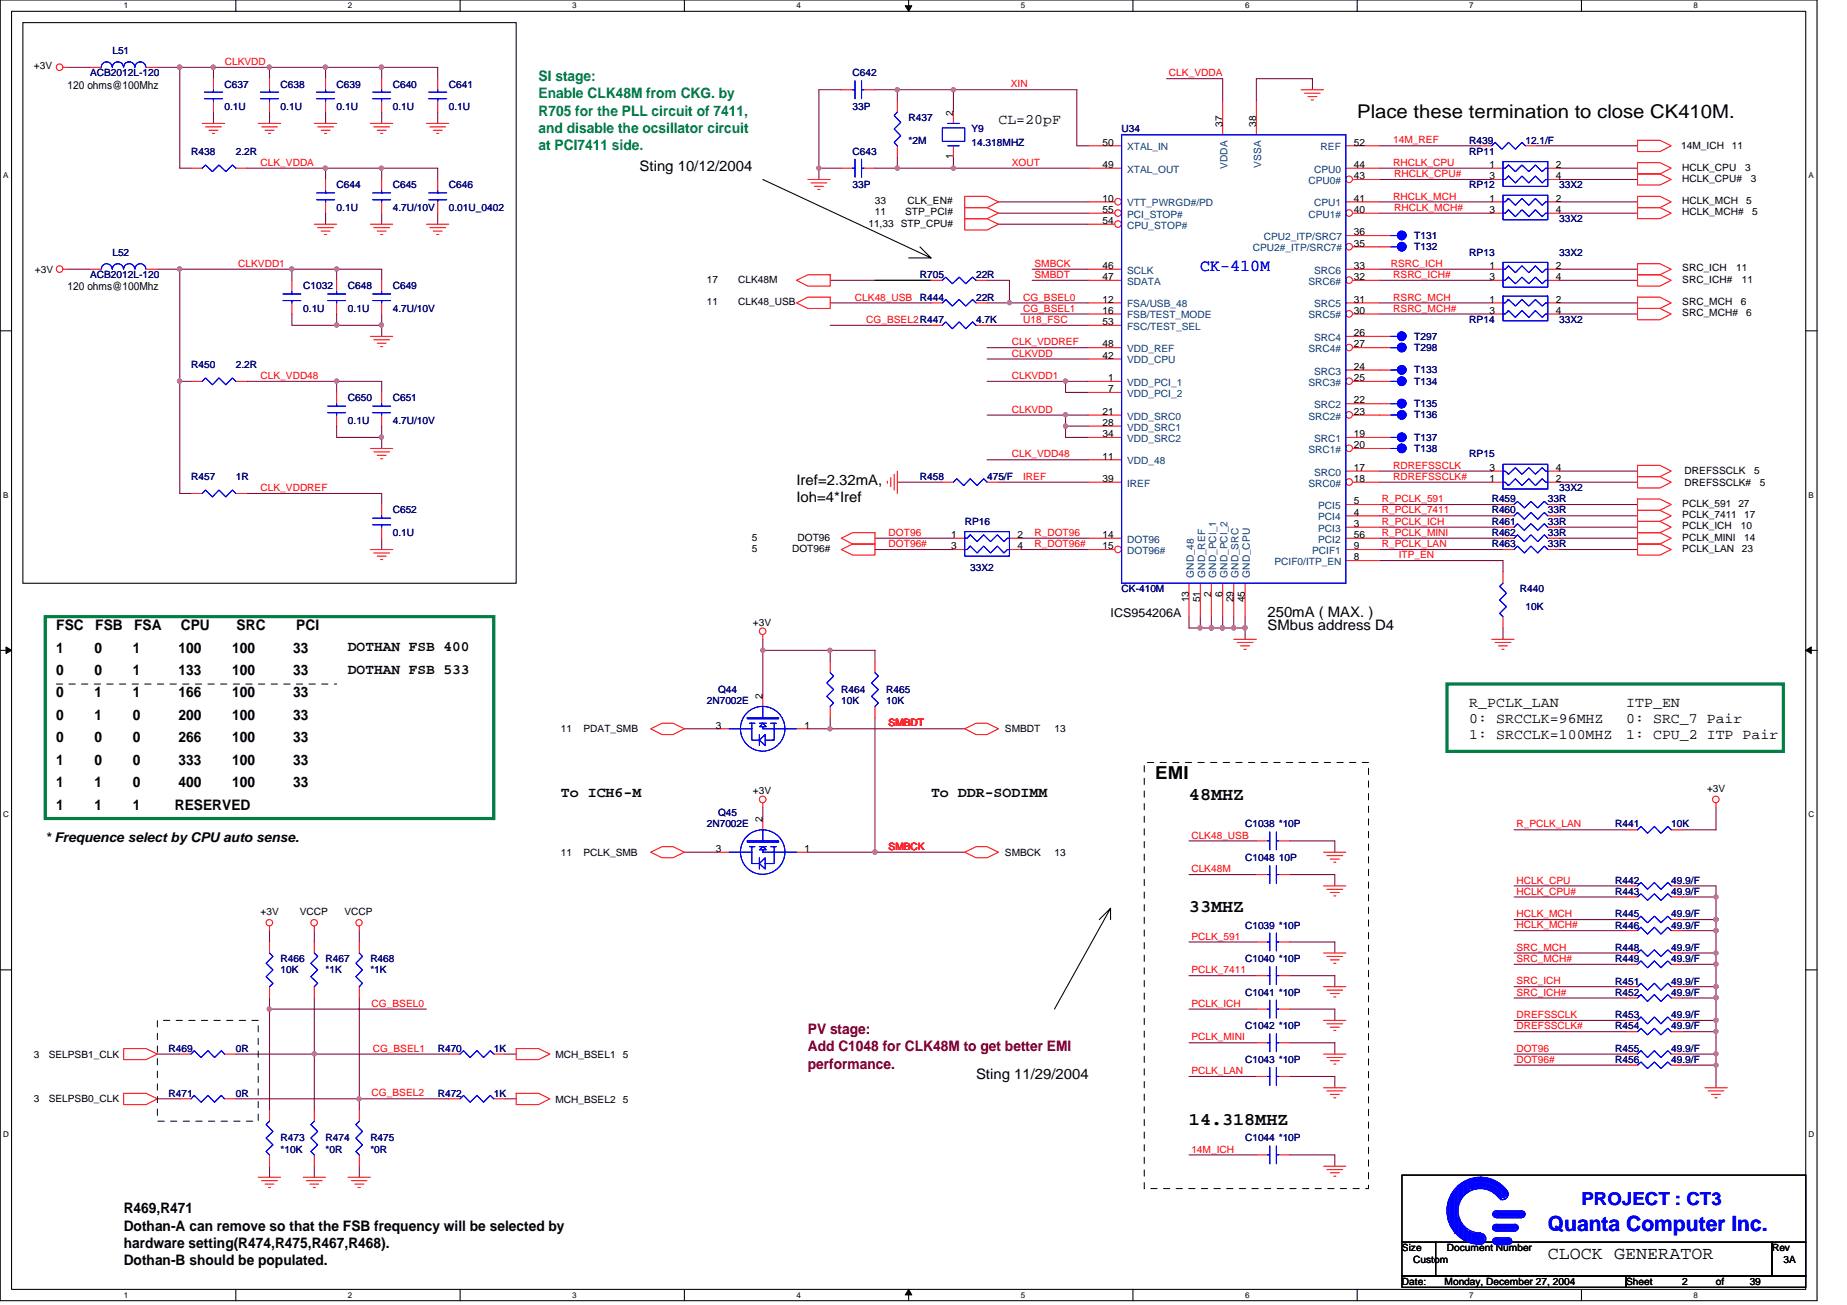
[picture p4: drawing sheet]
<svg xmlns="http://www.w3.org/2000/svg" width="297mm" height="210mm" viewBox="0 0 297 210" stroke-linecap="round" stroke-linejoin="round" font-family="sans-serif">
<defs><g id="words">
<text font-size="3.4" fill="#00f" x="248.9" y="198">Quanta Computer Inc.</text>
<text font-size="3" x="218.3" y="19">Place these termination to close CK410M.</text>
<g font-size="2.9">
<text x="185.8" y="125.3">EMI</text>
<text x="191.2" y="128.7">48MHZ</text>
<text x="191.2" y="146.7">33MHZ</text>
<text x="191.2" y="181">14.318MHZ</text>
<text x="248.9" y="202.5">CLOCK GENERATOR</text>
</g>
<text font-size="2.9" fill="#00f" x="254.3" y="193.8">PROJECT : CT3</text>
<text font-size="2.7" fill="#00f" x="193" y="43.6">CK-410M</text>
<g font-size="2.3" fill="#008040">
<text x="86.6" y="13">SI stage:</text>
<text x="86.6" y="15.8">Enable CLK48M from CKG. by</text>
<text x="86.6" y="18.6">R705 for the PLL circuit of 7411,</text>
<text x="86.6" y="21.4">and disable the ocsillator circuit</text>
<text x="86.6" y="24.2">at PCI7411 side.</text>
</g>
<g font-size="2.3">
<text x="160.6" y="19.9">CL=20pF</text>
<text x="102.9" y="27.4">Sting 10/12/2004</text>
<text x="128.1" y="77.9">Iref=2.32mA,</text>
<text x="128.1" y="80.7">Ioh=4*Iref</text>
<text x="9.1" y="101.3">FSC</text>
<text x="15.3" y="101.3">FSB</text>
<text x="21.6" y="101.3">FSA</text>
<text x="29.1" y="101.3">CPU</text>
<text x="38.1" y="101.3">SRC</text>
<text x="47.6" y="101.3">PCI</text>
<text x="203.8" y="101.3">SMbus address D4</text>
<text x="203.8" y="99.2">250mA ( MAX. )</text>
<text x="9.1" y="105">1</text>
<text x="15.2" y="105">0</text>
<text x="21.4" y="105">1</text>
<text x="28.7" y="105">100</text>
<text x="37.3" y="105">100</text>
<text x="47.2" y="105">33</text>
<text x="56" y="104.7">DOTHAN FSB 400</text>
<text x="9.1" y="112.2">0</text>
<text x="9.1" y="108.6">0</text>
<text x="15.2" y="112.2">1</text>
<text x="15.2" y="108.6">0</text>
<text x="21.4" y="112.2">1</text>
<text x="21.4" y="108.6">1</text>
<text x="28.7" y="112.2">166</text>
<text x="28.7" y="108.6">133</text>
<text x="37.3" y="112.2">100</text>
<text x="37.3" y="108.6">100</text>
<text x="47.2" y="112.2">33</text>
<text x="47.2" y="108.6">33</text>
<text x="56" y="108.3">DOTHAN FSB 533</text>
<text x="236.3" y="113.7">R_PCLK_LAN</text>
<text x="261.5" y="113.7">ITP_EN</text>
<text x="9.1" y="119.4">0</text>
<text x="9.1" y="115.8">0</text>
<text x="15.2" y="119.4">0</text>
<text x="15.2" y="115.8">1</text>
<text x="21.4" y="119.4">0</text>
<text x="21.4" y="115.8">0</text>
<text x="28.7" y="119.4">266</text>
<text x="28.7" y="115.8">200</text>
<text x="37.3" y="119.4">100</text>
<text x="37.3" y="115.8">100</text>
<text x="47.2" y="119.4">33</text>
<text x="47.2" y="115.8">33</text>
<text x="236.3" y="116.3">0: SRCCLK=96MHZ</text>
<text x="236.3" y="118.8">1: SRCCLK=100MHZ</text>
<text x="261.5" y="116.3">0: SRC_7 Pair</text>
<text x="261.5" y="118.8">1: CPU_2 ITP Pair</text>
<text x="9.1" y="123">1</text>
<text x="15.2" y="123">0</text>
<text x="21.4" y="123">0</text>
<text x="28.7" y="123">333</text>
<text x="37.3" y="123">100</text>
<text x="47.2" y="123">33</text>
<text x="9.1" y="130.2">1</text>
<text x="9.1" y="126.6">1</text>
<text x="15.2" y="130.2">1</text>
<text x="15.2" y="126.6">1</text>
<text x="21.4" y="130.2">1</text>
<text x="21.4" y="126.6">0</text>
<text x="28.1" y="130.2">RESERVED</text>
<text x="28.7" y="126.6">400</text>
<text x="37.3" y="126.6">100</text>
<text x="47.2" y="126.6">33</text>
<text x="90.2" y="128.1">To ICH6-M</text>
<text x="149.7" y="128.1">To DDR-SODIMM</text>
<text x="157" y="173.5">Sting 11/29/2004</text>
<text x="19.9" y="195.2">R469,R471</text>
<text x="19.9" y="198">Dothan-A can remove so that the FSB frequency will be selected by</text>
<text x="19.9" y="200.7">hardware setting(R474,R475,R467,R468).</text>
<text x="19.9" y="203.5">Dothan-B should be populated.</text>
</g>
<g font-size="2.3" fill="#800000">
<text x="129.9" y="166.3">PV stage:</text>
<text x="129.9" y="169.1">Add C1048 for CLK48M to get better EMI</text>
<text x="129.9" y="171.9">performance.</text>
</g>
<text font-size="2.2" x="7.3" y="135.5">* Frequence select by CPU auto sense.</text>
<text font-size="1.9" x="178.6" y="99.2">ICS954206A</text>
<g font-size="1.8">
<text x="10.9" y="14.3">120 ohms@100Mhz</text>
<text x="10.9" y="46.7">120 ohms@100Mhz</text>
</g>
<g font-size="1.6">
<text x="5.5" y="11.2">+3V</text>
<text x="153.3" y="18.6" transform="rotate(-90 153.3 18.6)">2</text>
<text x="177.3" y="23.4">50</text>
<text x="196.6" y="20.4" transform="rotate(-90 196.6 20.4)">37</text>
<text x="202" y="20.4" transform="rotate(-90 202 20.4)">38</text>
<text x="217.7" y="23.4">52</text>
<text x="153.3" y="25.6" transform="rotate(-90 153.3 25.6)">1</text>
<text x="177.3" y="27">49</text>
<text x="217.7" y="28.8">43</text>
<text x="217.7" y="27">44</text>
<text x="239.6" y="27">1</text>
<text x="239.6" y="28.8">3</text>
<text x="250.2" y="27">2</text>
<text x="250.2" y="28.8">4</text>
<text x="270.4" y="24">14M_ICH</text>
<text x="270.5" y="29.2">HCLK_CPU#</text>
<text x="270.5" y="27.4">HCLK_CPU</text>
<text x="278.5" y="24">11</text>
<text x="280.7" y="27.4">3</text>
<text x="281.6" y="29.2">3</text>
<text x="140.7" y="32.9">33</text>
<text x="140.7" y="34.6">11</text>
<text x="145.6" y="34.6">STP_PCI#</text>
<text x="146" y="32.9">CLK_EN#</text>
<text x="177.3" y="32.4">10</text>
<text x="177.3" y="34.2">55</text>
<text x="217.7" y="34.2">40</text>
<text x="217.7" y="32.4">41</text>
<text x="239.6" y="32.4">1</text>
<text x="239.6" y="34.2">3</text>
<text x="250.2" y="32.4">2</text>
<text x="250.2" y="34.2">4</text>
<text x="270.5" y="34.6">HCLK_MCH#</text>
<text x="270.5" y="32.9">HCLK_MCH</text>
<text x="280.8" y="32.9">5</text>
<text x="281.8" y="34.6">5</text>
<text x="139.7" y="36.4">11,33</text>
<text x="144.9" y="36.4">STP_CPU#</text>
<text x="177.3" y="36">54</text>
<text x="217.7" y="39.7">35</text>
<text x="217.7" y="37.8">36</text>
<text x="5.6" y="43.9">+3V</text>
<text x="113.7" y="45.5">17</text>
<text x="118.7" y="45.5">CLK48M</text>
<text x="177.3" y="45">47</text>
<text x="177.3" y="43.3">46</text>
<text x="217.7" y="45">32</text>
<text x="217.7" y="43.3">33</text>
<text x="239.6" y="43.3">1</text>
<text x="239.6" y="45">3</text>
<text x="250.2" y="43.3">2</text>
<text x="250.2" y="45">4</text>
<text x="270.5" y="45.5">SRC_ICH#</text>
<text x="270.5" y="43.6">SRC_ICH</text>
<text x="279.2" y="43.6">11</text>
<text x="280.1" y="45.5">11</text>
<text x="113.7" y="49.1">11</text>
<text x="118.7" y="49.1">CLK48_USB</text>
<text x="177.3" y="48.7">12</text>
<text x="177.3" y="52.3">53</text>
<text x="177.3" y="50.5">16</text>
<text x="217.7" y="50.5">30</text>
<text x="217.7" y="48.7">31</text>
<text x="239.6" y="48.7">1</text>
<text x="239.6" y="50.5">3</text>
<text x="250.2" y="48.7">2</text>
<text x="250.2" y="50.5">4</text>
<text x="270.5" y="49.1">SRC_MCH</text>
<text x="270.5" y="50.9">SRC_MCH#</text>
<text x="279.9" y="49.1">6</text>
<text x="280.8" y="50.9">6</text>
<text x="177.3" y="55.9">48</text>
<text x="177.3" y="57.7">42</text>
<text x="217.7" y="55.9">27</text>
<text x="217.7" y="59.5">24</text>
<text x="217.7" y="54.1">26</text>
<text x="178.2" y="63.1">7</text>
<text x="178.2" y="61.3">1</text>
<text x="217.7" y="61.3">25</text>
<text x="217.7" y="64.9">22</text>
<text x="177.3" y="68.5">28</text>
<text x="177.3" y="70.3">34</text>
<text x="177.3" y="66.7">21</text>
<text x="217.7" y="66.7">23</text>
<text x="217.7" y="70.3">19</text>
<text x="177.3" y="77.5">39</text>
<text x="177.3" y="73.9">11</text>
<text x="217.7" y="77.5">18</text>
<text x="217.7" y="72.1">20</text>
<text x="217.7" y="75.7">17</text>
<text x="239.6" y="77.5">1</text>
<text x="239.6" y="75.7">3</text>
<text x="250.2" y="77.5">2</text>
<text x="250.2" y="75.7">4</text>
<text x="270.9" y="76.3">DREFSSCLK</text>
<text x="282.1" y="76.3">5</text>
<text x="217.7" y="82.9">4</text>
<text x="217.7" y="81.1">5</text>
<text x="270.5" y="83.3">PCLK_7411</text>
<text x="270.5" y="81.5">PCLK_591</text>
<text x="270.9" y="78.1">DREFSSCLK#</text>
<text x="279.6" y="81.5">27</text>
<text x="280.5" y="83.3">17</text>
<text x="283" y="78.1">5</text>
<text x="120.9" y="87">5</text>
<text x="120.9" y="88.7">5</text>
<text x="127.4" y="88.7">DOT96#</text>
<text x="128.3" y="87">DOT96</text>
<text x="153" y="86.5">1</text>
<text x="153" y="88.3">3</text>
<text x="163.6" y="86.5">2</text>
<text x="163.6" y="88.3">4</text>
<text x="177.3" y="86.5">14</text>
<text x="177.3" y="88.3">15</text>
<text x="217.7" y="88.3">9</text>
<text x="217.7" y="84.8">3</text>
<text x="217.7" y="86.5">56</text>
<text x="270.5" y="87">PCLK_MINI</text>
<text x="270.5" y="85.1">PCLK_ICH</text>
<text x="270.5" y="88.7">PCLK_LAN</text>
<text x="279.9" y="85.1">10</text>
<text x="280.1" y="88.7">23</text>
<text x="280.5" y="87">14</text>
<text x="194.8" y="96" transform="rotate(-90 194.8 96)">2</text>
<text x="196.6" y="96" transform="rotate(-90 196.6 96)">6</text>
<text x="217.7" y="90.1">8</text>
<text x="121.1" y="100.6">+3V</text>
<text x="191.2" y="96.9" transform="rotate(-90 191.2 96.9)">13</text>
<text x="193" y="96.9" transform="rotate(-90 193 96.9)">51</text>
<text x="198.4" y="96.9" transform="rotate(-90 198.4 96.9)">29</text>
<text x="200.2" y="96.9" transform="rotate(-90 200.2 96.9)">45</text>
<text x="122.6" y="112.4" transform="rotate(-90 122.6 112.4)">2</text>
<text x="90.2" y="117.8">11</text>
<text x="93.8" y="117.8">PDAT_SMB</text>
<text x="115.1" y="117.2">3</text>
<text x="129.4" y="117.2">1</text>
<text x="161.6" y="117.8">SMBDT</text>
<text x="169.6" y="117.8">13</text>
<text x="121.1" y="127.7">+3V</text>
<text x="274.5" y="127.3">+3V</text>
<text x="90.2" y="137.6">11</text>
<text x="93.8" y="137.6">PCLK_SMB</text>
<text x="115.1" y="137">3</text>
<text x="122.6" y="132.2" transform="rotate(-90 122.6 132.2)">2</text>
<text x="129.4" y="137">1</text>
<text x="161.6" y="137.6">SMBCK</text>
<text x="169.6" y="137.6">13</text>
<text x="41.9" y="147.2">+3V</text>
<text x="48.2" y="147.2">VCCP</text>
<text x="55.4" y="147.2">VCCP</text>
<text x="5.5" y="170.1">3</text>
<text x="7.8" y="170.1">SELPSB1_CLK</text>
<text x="89.3" y="170.1">MCH_BSEL1</text>
<text x="100.2" y="170.1">5</text>
<text x="5.5" y="177.3">3</text>
<text x="7.8" y="177.3">SELPSB0_CLK</text>
<text x="89.3" y="177.5">MCH_BSEL2</text>
<text x="100.2" y="177.5">5</text>
<text x="225.5" y="201.3">Size</text>
<text x="227.3" y="203.1">Custom</text>
<text x="232.7" y="201.3">Document Number</text>
<text x="285" y="201.3">Rev</text>
<text x="286.8" y="203.1">3A</text>
<text x="225.5" y="206.7">Date:</text>
<text x="232.3" y="206.7">Monday, December 27, 2004</text>
<text x="261.5" y="206.7">Sheet</text>
<text x="270.5" y="206.7">2</text>
<text x="276" y="206.7">of</text>
<text x="281.4" y="206.7">39</text>
</g>
<g font-size="1.6" fill="#000080">
<text x="18.1" y="8.7">L51</text>
<text x="14.5" y="12.3">ACB2012L-120</text>
<text x="36.1" y="14.1">C637</text>
<text x="36.1" y="17.7">0.1U</text>
<text x="45.1" y="14.1">C638</text>
<text x="45.1" y="17.7">0.1U</text>
<text x="54.1" y="14.1">C639</text>
<text x="54.1" y="17.7">0.1U</text>
<text x="63.2" y="14.1">C640</text>
<text x="63.2" y="17.7">0.1U</text>
<text x="72.2" y="14.1">C641</text>
<text x="72.2" y="17.7">0.1U</text>
<text x="137.1" y="12.3">C642</text>
<text x="137.1" y="17.7">33P</text>
<text x="146.1" y="19.5">R437</text>
<text x="146.1" y="23.1">*2M</text>
<text x="156.2" y="21.3">Y9</text>
<text x="156.2" y="23.5">14.318MHZ</text>
<text x="180.4" y="21.3">U34</text>
<text x="236.3" y="23.1">R439</text>
<text x="245.3" y="23.1">12.1/F</text>
<text x="30.7" y="24.9">R438</text>
<text x="37.9" y="24.9">2.2R</text>
<text x="137.1" y="24.9">C643</text>
<text x="236.3" y="24.9">RP11</text>
<text x="54.1" y="30.3">C644</text>
<text x="54.1" y="33.9">0.1U</text>
<text x="63.2" y="30.3">C645</text>
<text x="63.2" y="33.9">4.7U/10V</text>
<text x="72.2" y="30.3">C646</text>
<text x="72.2" y="33.9">0.01U_0402</text>
<text x="137.1" y="30.3">33P</text>
<text x="236.3" y="30.3">RP12</text>
<text x="250.7" y="30.3">33X2</text>
<text x="250.7" y="35.7">33X2</text>
<text x="18.1" y="41.1">L52</text>
<text x="227.5" y="38.4">T131</text>
<text x="227.5" y="40.2">T132</text>
<text x="236.3" y="41.1">RP13</text>
<text x="250.7" y="41.1">33X2</text>
<text x="14.5" y="44.7">ACB2012L-120</text>
<text x="48.8" y="46.5">C1032</text>
<text x="56" y="46.5">C648</text>
<text x="63.2" y="46.5">C649</text>
<text x="148" y="44.7">R705</text>
<text x="157" y="44.7">22R</text>
<text x="48.8" y="50.2">0.1U</text>
<text x="56" y="50.2">0.1U</text>
<text x="63.2" y="50.2">4.7U/10V</text>
<text x="148" y="48.3">R444</text>
<text x="157" y="51.9">4.7K</text>
<text x="157" y="48.3">22R</text>
<text x="236.3" y="51.9">RP14</text>
<text x="250.7" y="51.9">33X2</text>
<text x="30.7" y="59.2">R450</text>
<text x="37.9" y="59.2">2.2R</text>
<text x="227.5" y="54.7">T297</text>
<text x="227.5" y="56.5">T298</text>
<text x="56" y="64.6">C650</text>
<text x="63.2" y="64.6">C651</text>
<text x="227.5" y="60.1">T133</text>
<text x="227.5" y="61.9">T134</text>
<text x="227.5" y="65.5">T135</text>
<text x="56" y="68.2">0.1U</text>
<text x="63.2" y="68.2">4.7U/10V</text>
<text x="227.5" y="67.3">T136</text>
<text x="227.5" y="70.9">T137</text>
<text x="30.7" y="77.2">R457</text>
<text x="37.9" y="77.2">1R</text>
<text x="148" y="77.2">R458</text>
<text x="158.7" y="77.2">475/F</text>
<text x="227.5" y="72.7">T138</text>
<text x="236.3" y="73.6">RP15</text>
<text x="63.2" y="82.6">C652</text>
<text x="239.9" y="80.8">R459</text>
<text x="239.9" y="82.6">R460</text>
<text x="248.9" y="80.8">33R</text>
<text x="248.9" y="82.6">33R</text>
<text x="250.7" y="79">33X2</text>
<text x="63.2" y="86.2">0.1U</text>
<text x="155.1" y="84.4">RP16</text>
<text x="239.9" y="88">R463</text>
<text x="239.9" y="86.2">R462</text>
<text x="239.9" y="84.4">R461</text>
<text x="248.9" y="88">33R</text>
<text x="248.9" y="86.2">33R</text>
<text x="248.9" y="84.4">33R</text>
<text x="156" y="91.8">33X2</text>
<text x="180.4" y="95.3">CK-410M</text>
<text x="244.4" y="95.2">R440</text>
<text x="245.3" y="98.1">10K</text>
<text x="113.7" y="113.3">2N7002E</text>
<text x="115.5" y="111.5">Q44</text>
<text x="135.3" y="111.5">R464</text>
<text x="135.3" y="113.3">10K</text>
<text x="142.5" y="111.5">R465</text>
<text x="142.5" y="113.3">10K</text>
<text x="115.5" y="131.3">Q45</text>
<text x="113.7" y="133.1">2N7002E</text>
<text x="200.2" y="133.1">C1038 *10P</text>
<text x="259.8" y="133.1">R441</text>
<text x="268.8" y="133.1">10K</text>
<text x="200.2" y="138.5">C1048 10P</text>
<text x="259.8" y="143.9">R443</text>
<text x="259.8" y="142.1">R442</text>
<text x="268.8" y="143.9">49.9/F</text>
<text x="268.8" y="142.1">49.9/F</text>
<text x="200.2" y="149.4">C1039 *10P</text>
<text x="259.8" y="147.5">R445</text>
<text x="259.8" y="149.4">R446</text>
<text x="268.8" y="147.5">49.9/F</text>
<text x="268.8" y="149.4">49.9/F</text>
<text x="45.1" y="154.7">R466</text>
<text x="52.4" y="154.7">R467</text>
<text x="59.6" y="154.7">R468</text>
<text x="200.2" y="154.7">C1040 *10P</text>
<text x="259.8" y="153">R448</text>
<text x="259.8" y="154.7">R449</text>
<text x="268.8" y="153">49.9/F</text>
<text x="268.8" y="154.7">49.9/F</text>
<text x="45.1" y="156.5">10K</text>
<text x="52.4" y="156.5">*1K</text>
<text x="59.6" y="156.5">*1K</text>
<text x="200.2" y="160.1">C1041 *10P</text>
<text x="259.8" y="158.4">R451</text>
<text x="259.8" y="160.1">R452</text>
<text x="268.8" y="158.4">49.9/F</text>
<text x="268.8" y="160.1">49.9/F</text>
<text x="200.2" y="165.6">C1042 *10P</text>
<text x="259.8" y="165.6">R454</text>
<text x="259.8" y="163.7">R453</text>
<text x="268.8" y="165.6">49.9/F</text>
<text x="268.8" y="163.7">49.9/F</text>
<text x="27.1" y="169.2">R469</text>
<text x="37.9" y="169.2">0R</text>
<text x="70.4" y="169.2">R470</text>
<text x="79.4" y="169.2">1K</text>
<text x="200.2" y="171">C1043 *10P</text>
<text x="259.8" y="169.2">R455</text>
<text x="259.8" y="171">R456</text>
<text x="268.8" y="169.2">49.9/F</text>
<text x="268.8" y="171">49.9/F</text>
<text x="27.1" y="176.4">R471</text>
<text x="37.9" y="176.4">0R</text>
<text x="70.4" y="176.4">R472</text>
<text x="79.4" y="176.4">1K</text>
<text x="45.1" y="183.6">R473</text>
<text x="45.1" y="185.4">*10K</text>
<text x="52.4" y="183.6">R474</text>
<text x="52.4" y="185.4">*0R</text>
<text x="59.6" y="183.6">R475</text>
<text x="59.6" y="185.4">*0R</text>
<text x="200.2" y="183.6">C1044 *10P</text>
</g>
<g font-size="1.6" fill="#f00">
<text x="36.1" y="10.5">CLKVDD</text>
<text x="162.6" y="14.1">XIN</text>
<text x="188" y="12.3">CLK_VDDA</text>
<text x="224.1" y="23.1">14M_REF</text>
<text x="41.9" y="26.7">CLK_VDDA</text>
<text x="162.7" y="26.7">XOUT</text>
<text x="224.1" y="26.7">RHCLK_CPU</text>
<text x="224.2" y="28.5">RHCLK_CPU#</text>
<text x="224.1" y="32.1">RHCLK_MCH</text>
<text x="224.2" y="33.9">RHCLK_MCH#</text>
<text x="38.3" y="42.9">CLKVDD1</text>
<text x="166.4" y="42.9">SMBCK</text>
<text x="166.4" y="44.7">SMBDT</text>
<text x="223.7" y="42.9">RSRC_ICH</text>
<text x="224.1" y="44.7">RSRC_ICH#</text>
<text x="137.5" y="48.3">CLK48_USB</text>
<text x="139.3" y="51.9">CG_BSEL2R447</text>
<text x="164.5" y="50.1">CG_BSEL1</text>
<text x="164.5" y="51.9">U18_FSC</text>
<text x="164.5" y="48.3">CG_BSEL0</text>
<text x="224.1" y="48.3">RSRC_MCH</text>
<text x="224.1" y="50.1">RSRC_MCH#</text>
<text x="162.7" y="55.5">CLK_VDDREF</text>
<text x="162.7" y="57.4">CLKVDD</text>
<text x="41.9" y="61">CLK_VDD48</text>
<text x="162.7" y="61">CLKVDD1</text>
<text x="162.7" y="66.4">CLKVDD</text>
<text x="162.7" y="73.6">CLK_VDD48</text>
<text x="164.5" y="77.2">IREF</text>
<text x="224.1" y="75.4">RDREFSSCLK</text>
<text x="224.1" y="77.2">RDREFSSCLK#</text>
<text x="41.9" y="79">CLK_VDDREF</text>
<text x="222.2" y="80.8">R_PCLK_591</text>
<text x="222.2" y="82.6">R_PCLK_7411</text>
<text x="142.9" y="86.2">DOT96</text>
<text x="142.9" y="88">DOT96#</text>
<text x="166.4" y="88">R_DOT96#</text>
<text x="166.4" y="86.2">R_DOT96</text>
<text x="222.2" y="88">R_PCLK_LAN</text>
<text x="222.2" y="84.4">R_PCLK_ICH</text>
<text x="222.2" y="86.2">R_PCLK_MINI</text>
<text x="225" y="89.8">ITP_EN</text>
<text x="142.9" y="116.8">SMBDT</text>
<text x="142.9" y="136.7">SMBCK</text>
<text x="191.6" y="134.9">CLK48_USB</text>
<text x="243.9" y="133.1">R_PCLK_LAN</text>
<text x="191.6" y="140.3">CLK48M</text>
<text x="243.9" y="142.1">HCLK_CPU</text>
<text x="243.9" y="143.9">HCLK_CPU#</text>
<text x="243.9" y="149.3">HCLK_MCH#</text>
<text x="243.9" y="147.5">HCLK_MCH</text>
<text x="191.6" y="151.1">PCLK_591</text>
<text x="243.9" y="154.7">SRC_MCH#</text>
<text x="243.9" y="152.9">SRC_MCH</text>
<text x="59.8" y="161.9">CG_BSEL0</text>
<text x="191.6" y="156.5">PCLK_7411</text>
<text x="191.6" y="161.9">PCLK_ICH</text>
<text x="243.9" y="158.3">SRC_ICH</text>
<text x="243.9" y="160.1">SRC_ICH#</text>
<text x="191.6" y="167.3">PCLK_MINI</text>
<text x="243.9" y="163.7">DREFSSCLK</text>
<text x="243.9" y="165.6">DREFSSCLK#</text>
<text x="59.9" y="169.2">CG_BSEL1</text>
<text x="191.6" y="172.8">PCLK_LAN</text>
<text x="243.9" y="169.2">DOT96</text>
<text x="243.9" y="170.9">DOT96#</text>
<text x="59.8" y="176.4">CG_BSEL2</text>
<text x="191.6" y="185.4">14M_ICH</text>
</g>
<g font-size="1.6" fill="#004080">
<text x="181.3" y="24.2">XTAL_IN</text>
<text x="181.3" y="27.8">XTAL_OUT</text>
<text x="197.4" y="27.1" transform="rotate(-90 197.4 27.1)">VDDA</text>
<text x="202.8" y="27" transform="rotate(-90 202.8 27)">VSSA</text>
<text x="210.4" y="29.6">CPU0#</text>
<text x="211.3" y="27.8">CPU0</text>
<text x="212.4" y="24.2">REF</text>
<text x="181.3" y="33.2">VTT_PWRGD#/PD</text>
<text x="181.3" y="35">PCI_STOP#</text>
<text x="210.4" y="35">CPU1#</text>
<text x="211.3" y="33.2">CPU1</text>
<text x="181.3" y="36.8">CPU_STOP#</text>
<text x="201.5" y="40.4">CPU2#_ITP/SRC7#</text>
<text x="203.2" y="38.6">CPU2_ITP/SRC7</text>
<text x="181.3" y="45.8">SDATA</text>
<text x="181.3" y="44">SCLK</text>
<text x="210.4" y="45.8">SRC6#</text>
<text x="211.3" y="44">SRC6</text>
<text x="181.3" y="49.4">FSA/USB_48</text>
<text x="181.3" y="53">FSC/TEST_SEL</text>
<text x="181.3" y="51.2">FSB/TEST_MODE</text>
<text x="210.4" y="51.2">SRC5#</text>
<text x="211.3" y="49.4">SRC5</text>
<text x="181.3" y="56.6">VDD_REF</text>
<text x="181.3" y="58.5">VDD_CPU</text>
<text x="210.4" y="56.6">SRC4#</text>
<text x="211.3" y="54.8">SRC4</text>
<text x="181.3" y="63.8">VDD_PCI_2</text>
<text x="181.3" y="62.1">VDD_PCI_1</text>
<text x="210.4" y="62.1">SRC3#</text>
<text x="211.3" y="65.7">SRC2</text>
<text x="211.3" y="60.2">SRC3</text>
<text x="181.3" y="69.3">VDD_SRC1</text>
<text x="181.3" y="71.1">VDD_SRC2</text>
<text x="181.3" y="67.5">VDD_SRC0</text>
<text x="210.4" y="67.5">SRC2#</text>
<text x="211.3" y="71.1">SRC1</text>
<text x="181.3" y="74.7">VDD_48</text>
<text x="210.4" y="72.9">SRC1#</text>
<text x="211.3" y="76.5">SRC0</text>
<text x="181.3" y="78.3">IREF</text>
<text x="210.4" y="78.3">SRC0#</text>
<text x="212" y="83.7">PCI4</text>
<text x="212" y="81.9">PCI5</text>
<text x="181.3" y="87.3">DOT96</text>
<text x="181.3" y="89.1">DOT96#</text>
<text x="211" y="89.1">PCIF1</text>
<text x="212" y="85.5">PCI3</text>
<text x="212" y="87.3">PCI2</text>
<text x="192" y="92.9" transform="rotate(-90 192 92.9)">GND_48</text>
<text x="193.8" y="92.9" transform="rotate(-90 193.8 92.9)">GND_REF</text>
<text x="195.6" y="92.9" transform="rotate(-90 195.6 92.9)">GND_PCI_1</text>
<text x="197.4" y="92.9" transform="rotate(-90 197.4 92.9)">GND_PCI_2</text>
<text x="199.2" y="92.9" transform="rotate(-90 199.2 92.9)">GND_SRC</text>
<text x="201" y="92.9" transform="rotate(-90 201 92.9)">GND_CPU</text>
<text x="205" y="90.9">PCIF0/ITP_EN</text>
</g>
<g font-size="1.3">
<text x="19.9" y="1.4">1</text>
<text x="56" y="1.4">2</text>
<text x="92" y="1.4">3</text>
<text x="128.1" y="1.4">4</text>
<text x="164.2" y="1.4">5</text>
<text x="200.2" y="1.4">6</text>
<text x="236.3" y="1.4">7</text>
<text x="272.4" y="1.4">8</text>
<text x=".5" y="28.7">A</text>
<text x="290.9" y="28.7">A</text>
<text x=".5" y="80.1">B</text>
<text x="290.9" y="80.1">B</text>
<text x=".5" y="131.4">C</text>
<text x="290.9" y="131.4">C</text>
<text x=".5" y="182.8">D</text>
<text x="290.9" y="182.8">D</text>
<text x="19.9" y="208.7">1</text>
<text x="56" y="208.7">2</text>
<text x="92" y="208.7">3</text>
<text x="128.1" y="208.7">4</text>
<text x="164.2" y="208.7">5</text>
<text x="200.2" y="208.7">6</text>
<text x="236.3" y="208.7">7</text>
<text x="272.4" y="208.7">8</text>
</g>
</g></defs>
<path d="M0 0h292.2v209.2h-292.2zM1.9 1.8h288.5v205.6h-288.5z" fill="none" stroke="#000" stroke-width=".17"/>
<g fill="#fff">
<path d="M19.9 .2h.7v1.4h-.7z"/>
<path d="M19.9 207.6h.7v1.4h-.7z"/>
</g>
<path d="M37.9 0v1.8M37.9 207.4v1.8" fill="none" stroke="#000" stroke-width=".17"/>
<g fill="#fff">
<path d="M56 .2h.6v1.4h-.6z"/>
<path d="M56 207.6h.6v1.4h-.6z"/>
</g>
<path d="M74 0v1.8M74 207.4v1.8" fill="none" stroke="#000" stroke-width=".17"/>
<g fill="#fff">
<path d="M92 .2h.7v1.4h-.7z"/>
<path d="M92 207.6h.7v1.4h-.7z"/>
</g>
<path d="M110.1 0v1.8M110.1 207.4v1.8" fill="none" stroke="#000" stroke-width=".17"/>
<g fill="#fff">
<path d="M128.1 .2h.7v1.4h-.7z"/>
<path d="M128.1 207.6h.7v1.4h-.7z"/>
</g>
<path d="M146.1 0v1.8M146.1 207.4v1.8" fill="none" stroke="#000" stroke-width=".17"/>
<path d="M145.6 .9h1l-.5 .9zM146.1 207.4l.5 .9h-1z" fill="#000" stroke="#000" stroke-width=".16"/>
<g fill="#fff">
<path d="M164.2 .2h.6v1.4h-.6z"/>
<path d="M164.2 207.6h.6v1.4h-.6z"/>
</g>
<path d="M182.2 0v1.8M182.2 207.4v1.8" fill="none" stroke="#000" stroke-width=".17"/>
<g fill="#fff">
<path d="M200.2 .2h.7v1.4h-.7z"/>
<path d="M200.2 207.6h.7v1.4h-.7z"/>
</g>
<path d="M218.3 0v1.8M218.3 207.4v1.8" fill="none" stroke="#000" stroke-width=".17"/>
<g fill="#fff">
<path d="M236.3 .2h.7v1.4h-.7z"/>
<path d="M236.3 207.6h.7v1.4h-.7z"/>
</g>
<path d="M254.3 0v1.8M254.3 207.4v1.8" fill="none" stroke="#000" stroke-width=".17"/>
<g fill="#fff">
<path d="M272.4 .2h.6v1.4h-.6z"/>
<path d="M272.4 207.6h.6v1.4h-.6z"/>
<path d="M.5 27.5h.8v1.4h-.8z"/>
<path d="M290.9 27.5h.8v1.4h-.8z"/>
<path d="M.5 78.9h.8v1.4h-.8z"/>
<path d="M290.9 78.9h.8v1.4h-.8z"/>
</g>
<path d="M0 53.2h1.9M290.4 53.2h1.8" fill="none" stroke="#000" stroke-width=".17"/>
<g fill="#fff">
<path d="M.5 130.3h.9v1.4h-.9z"/>
<path d="M290.9 130.3h.9v1.4h-.9z"/>
</g>
<path d="M0 104.6h1.9M290.4 104.6h1.8" fill="none" stroke="#000" stroke-width=".17"/>
<path d="M1 104.1l.9 .5-.9 .5zM290.4 104.6l.9-.5v1z" fill="#000" stroke="#000" stroke-width=".16"/>
<g fill="#fff">
<path d="M.5 181.7h.9v1.4h-.9z"/>
<path d="M290.9 181.7h.9v1.4h-.9z"/>
</g>
<g fill="none" stroke="#000" stroke-width=".17">
<path d="M3.7 3.6h79.3v90.2h-79.3zM122.7 28.9l27 12.6h-3.6M148 39.7l1.7 1.8M140.7 45.1h9M0 156h1.9M178.6 147.9v-1.8l-9 16.2M178.6 146.1l-1.8 1.8M290.4 156h1.8M225.5 189h64.9v10.8h-64.9zM225.5 199.8h5.4v5.4h-5.4zM230.9 199.8h54.1v5.4h-54.1zM285 199.8h5.4v5.4h-5.4z"/>
<path d="M225.5 205.2h36v1.9h-36zM261.5 205.2h28.9v1.9h-28.9z"/>
</g>
<g fill="none" stroke="#800040" stroke-width=".17">
<path d="M10.9 10.8h3.6M25.3 10.8h45.1v1.9M28.9 10.8v16.3h1.8M34.3 10.8v1.9M34.3 18v1.9M43.3 10.8v1.9M43.3 18v1.9M52.4 10.8v1.9M52.4 18v1.9M61.4 10.8v1.9M61.4 18v1.9M70.4 18v1.9"/>
<path d="M135.3 14.4h-3.6v14.5M140.7 14.4h32.5v9.1h1.8M144.3 14.4v1.9M153.3 14.4v3.6M187.6 12.7h9v3.6M211.1 14.4v-1.7h-9v3.6M39.7 27.1h30.7v1.8M52.4 27.1v1.8M52.4 34.3v1.8M61.4 27.1v1.8M61.4 34.3v1.8M70.4 34.3v1.8"/>
<path d="M131.7 27.1h3.6M140.7 27.1h34.3M144.3 25.3v1.8M153.3 25.3v1.8M160.6 32.5h14.4M160.6 34.3h14.4M160.6 36.1h14.4M221.9 27.1h18M221.9 23.5h16.2M221.9 28.9h18M221.9 32.5h18M221.9 34.3h18"/>
<path d="M247.1 23.5h16.3M250.7 27.1h12.7M250.7 28.9h12.7M250.7 32.5h12.7M250.7 34.3h12.7M10.9 43.3h3.6M25.3 43.3h36.1v1.8M28.9 43.3v36.1h1.8M46.9 43.3v1.8M46.9 50.5v1.8h14.5M54.1 43.3v1.8M54.1 50.5v1.8"/>
<path d="M61.4 50.5v3.6M133.5 45.1h16.2M133.5 48.7h16.2M133.5 52.3h16.2M158.7 45.1h3.6v3.6h12.7M158.7 48.7h3.6M158.7 52.3h16.3M158.7 55.9h16.3M158.7 57.7h16.3M164.2 50.5h10.8M166 43.3h9M166 45.1h9"/>
<path d="M221.9 43.3h18M221.9 45.1h18M221.9 48.7h18M221.9 50.5h18M250.7 43.3h12.7M250.7 45.1h12.7M250.7 48.7h12.7M250.7 50.5h12.7M28.9 61.3h1.8M39.7 61.3h21.7v1.8M39.7 79.4h21.7v1.8M54.1 61.3v1.8"/>
<path d="M54.1 68.5v1.9h7.3M61.4 68.5v3.6M144.3 77.6h7.3M158.7 61.3h16.3M158.7 66.8h16.3M158.7 74h16.3M160.6 77.6h14.4M171.4 61.3v1.8h3.6M171.4 66.8v3.6h3.6M171.4 68.5h3.6M221.9 75.8h18M221.9 77.6h18"/>
<path d="M250.7 75.8h12.7M250.7 77.6h12.7M61.4 86.6v1.8M140.7 88.4h12.6M140.7 86.6h12.6M164.2 88.4h10.8M164.2 86.6h10.8M191.2 99.2v1.8h9M193 99.2v1.8M194.8 99.2v1.8M196.6 99.2v1.8M198.4 99.2v1.8"/>
<path d="M200.2 99.2v3.6M221.9 90.2h19.8v1.8M221.9 84.8h19.8M221.9 88.4h19.8M221.9 81.2h19.8M221.9 86.6h19.8M221.9 83h19.8M250.7 84.8h12.7M250.7 88.4h12.7M250.7 81.2h12.7M250.7 86.6h12.7M250.7 83h12.7"/>
<path d="M110.1 117.2h5.4M122.7 102.8v9M122.7 104.6h18v1.8M129.9 117.2h25.2M133.5 104.6v1.8M133.5 115.4v1.8M140.7 115.4v21.7M241.7 101v1.8M110.1 137.1h5.4M122.7 129.9v1.8M129.9 137.1h25.2M191.2 135.3h10.9"/>
<path d="M207.4 135.3h7.3v1.8M243.5 133.5h18M276 129.9v3.6h-5.5M43.3 149.7v1.8M50.5 149.7v1.8M57.8 149.7v1.8M191.2 151.5h10.9M191.2 156.9h10.9M191.2 140.7h10.9M207.4 151.5h7.3v1.8M207.4 140.7h7.3v1.8M207.4 156.9h7.3v1.8"/>
<path d="M243.5 142.5h18M243.5 144.3h18M243.5 158.7h18M243.5 149.7h18M243.5 155.1h18M243.5 147.9h18M243.5 153.3h18M270.5 142.5h5.5v32.5M270.5 144.3h5.5M270.5 158.7h5.5M270.5 149.7h5.5M270.5 155.1h5.5"/>
<path d="M270.5 147.9h5.5M270.5 153.3h5.5M25.3 169.5h3.6M25.3 176.7h3.6M37.9 169.5h34.3M37.9 176.7h34.3M43.3 160.5v18.1M43.3 162.3h25.3M50.5 160.5v18.1M57.8 160.5v18.1M81.2 169.5h1.8M81.2 176.7h1.8"/>
<path d="M191.2 162.3h10.9M191.2 167.7h10.9M191.2 173.1h10.9M207.4 162.3h7.3v1.8M207.4 167.7h7.3v1.8M207.4 173.1h7.3v1.9M243.5 169.5h18M243.5 171.3h18M243.5 164.1h18M243.5 165.9h18M243.5 160.5h18M270.5 169.5h5.5"/>
<path d="M270.5 171.3h5.5M270.5 164.1h5.5M270.5 165.9h5.5M270.5 160.5h5.5M43.3 187.6v1.8M50.5 187.6v1.8M57.8 187.6v1.8M191.2 185.8h10.9M207.4 185.8h7.3v1.8"/>
</g>
<g fill="#f0f" stroke="#f0f" stroke-width=".17">
<circle cx="34.3" cy="10.8" r=".35"/>
<circle cx="52.3" cy="27" r=".34"/>
<circle cx="28.9" cy="10.8" r=".37"/>
<circle cx="276" cy="158.7" r=".34"/>
<circle cx="276" cy="155.1" r=".35"/>
<circle cx="52.3" cy="10.8" r=".35"/>
<circle cx="276" cy="149.7" r=".34"/>
<circle cx="276" cy="147.9" r=".34"/>
<circle cx="54.1" cy="61.3" r=".34"/>
<circle cx="61.3" cy="70.3" r=".34"/>
<circle cx="28.9" cy="43.3" r=".36"/>
<circle cx="28.9" cy="61.3" r=".36"/>
<circle cx="54.1" cy="43.3" r=".34"/>
<circle cx="61.3" cy="27" r=".34"/>
<circle cx="54.1" cy="52.3" r=".34"/>
<circle cx="61.3" cy="10.8" r=".35"/>
<circle cx="46.9" cy="43.3" r=".36"/>
<circle cx="43.3" cy="10.8" r=".35"/>
<circle cx="133.5" cy="117.2" r=".34"/>
<circle cx="140.7" cy="137" r=".35"/>
<circle cx="50.5" cy="169.5" r=".34"/>
<circle cx="43.3" cy="162.3" r=".34"/>
<circle cx="57.7" cy="176.7" r=".34"/>
<circle cx="153.3" cy="14.4" r=".34"/>
<circle cx="144.3" cy="27" r=".34"/>
<circle cx="153.3" cy="27" r=".34"/>
<circle cx="171.4" cy="61.3" r=".34"/>
<circle cx="144.3" cy="14.4" r=".34"/>
<circle cx="171.4" cy="66.7" r=".34"/>
<circle cx="171.4" cy="68.5" r=".34"/>
<circle cx="162.3" cy="48.7" r=".34"/>
<circle cx="194.8" cy="101" r=".35"/>
<circle cx="196.6" cy="101" r=".35"/>
<circle cx="61.3" cy="52.3" r=".34"/>
<circle cx="198.4" cy="101" r=".35"/>
<circle cx="276" cy="153.3" r=".34"/>
<circle cx="276" cy="160.5" r=".34"/>
<circle cx="276" cy="144.3" r=".34"/>
<circle cx="200.2" cy="101" r=".37"/>
<circle cx="276" cy="171.3" r=".34"/>
<circle cx="276" cy="169.5" r=".34"/>
<circle cx="193" cy="101" r=".35"/>
<circle cx="276" cy="165.9" r=".34"/>
<circle cx="276" cy="164.1" r=".35"/>
<circle cx="131.7" cy="27" r=".34"/>
<circle cx="122.7" cy="104.6" r=".34"/>
<circle cx="133.5" cy="104.6" r=".34"/>
</g>
<g fill="none" stroke="#f00" stroke-width=".17">
<path d="M10.2 10.8h.7M32.5 19.9h3.6M34.3 12.7v1.7M34.3 16.3v1.7M41.5 19.9h3.6M50.5 19.9h3.6M59.6 19.9h3.6M68.6 19.9h3.6M70.4 12.7v1.7M70.4 16.3v1.7M209.3 14.4h3.5M209.8 15h2.5"/>
<path d="M210.4 15.5h1.4M210.9 16.1h.3M33.1 20.4h2.5M33.6 21h1.4M34.2 21.5h.3M42.1 20.4h2.5M42.6 21h1.5M43.2 21.5h.3M50.5 36.1h3.6M51.1 20.4h2.5M51.1 36.6h2.5M51.6 21h1.5"/>
<path d="M51.6 37.2h1.5M52.2 21.5h.3M52.2 37.7h.3M59.6 36.1h3.6M60.1 20.4h2.6M60.1 36.6h2.6M60.7 21h1.4M60.7 37.2h1.4M61.2 21.5h.3M61.2 37.7h.3M68.6 36.1h3.6M69.1 20.4h2.6"/>
<path d="M69.1 36.6h2.6M69.7 21h1.4M69.7 37.2h1.4M70.2 21.5h.4M70.2 37.7h.4M129.9 28.9h3.6M130.4 29.4h2.6M131 30h1.4M131.5 30.5h.4M155.1 35.2h3.6l1.9 .9-1.9 .9h-3.6zM155.1 33.4h3.6l1.9 .9-1.9 .9h-3.6zM155.1 31.6h3.6l1.9 .9-1.9 .9h-3.6z"/>
<path d="M175 23.5h5.4M175 27.1h5.4M263.4 28h3.6l1.8 .9-1.8 .9h-3.6zM263.4 26.2h3.6l1.8 .9-1.8 .9h-3.6zM263.4 22.6h3.6l1.8 .9-1.8 .9h-3.6zM263.4 33.4h3.6l1.8 .9-1.8 .9h-3.6zM263.4 31.6h3.6l1.8 .9-1.8 .9h-3.6zM10.2 43.3h.7M59.6 54.1h3.6M60.1 54.7h2.6M60.7 55.2h1.4M61.2 55.8h.3"/>
<path d="M128.1 48.7l1.8-.9h3.6v1.8h-3.6zM128.1 45.1l1.8-.9h3.6v1.8h-3.6zM149.7 45.1h1.9M157 45.1h1.7M239.9 48.7h1.8M239.9 50.5h1.8M248.9 48.7h1.8M248.9 50.5h1.8M263.4 47.8h3.6l1.8 .9-1.8 .9h-3.6zM263.4 49.6h3.6l1.8 .9-1.8 .9h-3.6zM263.4 44.2h3.6l1.8 .9-1.8 .9h-3.6zM263.4 42.4h3.6l1.8 .9-1.8 .9h-3.6z"/>
<path d="M59.6 72.1h3.6M60.1 72.7h2.6M60.7 73.2h1.4M61.2 73.8h.3M142.7 77.4v.3M143.3 76.8v1.5M143.8 76.3v2.5M144.3 75.8v3.6M175 63.1h5.4M175 68.5h5.4M221.9 72.1h1.8M239.9 77.6h1.8"/>
<path d="M239.9 75.8h1.8M248.9 77.6h1.8M248.9 75.8h1.8M263.4 74.8h3.6l1.8 1-1.8 .9h-3.6zM263.4 76.7h3.6l1.8 .9-1.8 .9h-3.6zM59.6 88.4h3.6M60.1 88.9h2.6M60.7 89.5h1.4M61.2 90h.3M135.3 88.4l1.8-.9h3.6v1.8h-3.6zM135.3 86.6l1.8-.9h3.6v1.8h-3.6zM216.4 84.8h5.5"/>
<path d="M263.4 85.7h3.6l1.8 .9-1.8 .9h-3.6zM263.4 82.1h3.6l1.8 .9-1.8 .9h-3.6zM263.4 80.3h3.6l1.8 .9-1.8 .9h-3.6zM263.4 83.9h3.6l1.8 .9-1.8 .9h-3.6zM263.4 87.5h3.6l1.8 .9-1.8 .9h-3.6zM104.6 117.2l1.9-.9h1.7l1.9 .9-1.9 1h-1.7zM122.7 102.1v.7M155.1 117.2l1.9-.9h1.7l1.9 .9-1.9 1h-1.7zM198.4 102.8h3.7M199 103.3h2.5M199.5 103.9h1.5M200.1 104.4h.3"/>
<path d="M239.9 102.8h3.6M240.5 103.3h2.5M241 103.9h1.4M241.6 104.4h.3M104.6 137.1l1.9-.9h1.7l1.9 .9-1.9 .9h-1.7zM122.7 129.2v.7M155.1 137.1l1.9-.9h1.7l1.9 .9-1.9 .9h-1.7zM212.8 137.1h3.6M213.4 137.6h2.5M213.9 138.2h1.5M214.5 138.7h.3M276 129.2v.7"/>
<path d="M43.3 149v.7M50.5 149v.7M57.8 149v.7M212.8 153.3h3.6M212.8 158.7h3.6M212.8 142.5h3.6M213.4 153.8h2.5M213.4 159.3h2.5M213.4 143h2.5M213.9 154.4h1.5M213.9 159.8h1.5M213.9 143.6h1.5"/>
<path d="M214.5 154.9h.3M214.5 144.1h.3M19.9 168.7h3.6l1.8 .8-1.8 .9h-3.6zM19.9 175.9h3.6l1.8 .8-1.8 1h-3.6zM83 168.7h3.6l1.8 .8-1.8 .9h-3.6zM83 175.9h3.6l1.8 .8-1.8 1h-3.6zM202.1 173.1h1.7M205.7 173.1h1.7M212.8 175h3.6M212.8 164.1h3.6M212.8 169.5h3.6M213.4 175.5h2.5"/>
<path d="M213.4 164.7h2.5M213.4 170.1h2.5M213.9 176h1.5M213.9 165.2h1.5M213.9 170.6h1.5M214.5 176.6h.3M214.5 160.4h.3M214.5 165.7h.3M214.5 171.2h.3M261.5 165.9h1.9M268.8 165.9h1.7M274.2 175h3.6"/>
<path d="M274.7 175.5h2.5M275.2 176h1.5M275.8 176.6h.3M41.5 189.4h3.6M42.1 189.9h2.5M42.6 190.5h1.5M43.2 191h.3M48.8 189.4h3.6M49.3 189.9h2.5M49.8 190.5h1.5M50.4 191h.3M56 189.4h3.6"/>
<path d="M56.5 189.9h2.5M57.1 190.5h1.4M57.6 191h.4M212.8 187.6h3.6M213.4 188.1h2.5M213.9 188.6h1.5M214.5 189.2h.3"/>
<circle cx="9.6" cy="10.8" r=".54"/>
<circle cx="9.6" cy="43.3" r=".54"/>
<circle cx="122.7" cy="101.5" r=".54"/>
<circle cx="122.7" cy="128.6" r=".54"/>
<circle cx="275.9" cy="128.6" r=".54"/>
<circle cx="43.3" cy="148.4" r=".52"/>
<circle cx="50.5" cy="148.4" r=".52"/>
<circle cx="57.7" cy="148.4" r=".51"/>
</g>
<path d="M7.3 99.2h72.1v32.5h-72.1zM232.7 110h54.1v10.9h-54.1z" fill="none" stroke="#008040" stroke-width=".51"/>
<path d="M9.1 110h45M184 122.6h36.1v68.6h-36.1zM25.3 164.1h16.2v16.2h-16.2z" fill="none" stroke="#000" stroke-width=".16" stroke-dasharray="1 1 1 1 1 1 1 1"/>
<g fill="none" stroke="#00f" stroke-width=".17">
<path d="M32.9 15.9h2.9M32.9 14.8h2.9M34.3 14.4v.4M34.3 15.9v.4M69 15.9h2.8M69 14.8h2.8M70.4 14.4v.4M70.4 15.9v.4M151.6 45.1l.5-.5 1.1 1 1.1-1 1 1 1.1-1 .6 .5M241.7 48.7h.4l.5-.5 1.1 1 1.1-1 1.1 1 1-1 1.1 1 .6-.5h.3M241.7 50.5h.4l.5-.5 1.1 1.1 1.1-1.1 1.1 1.1 1-1.1 1.1 1.1 .6-.6h.3M241.7 47.6h7.2v4h-7.2z"/>
<path d="M242.6 48.2l-.2 .1M242.6 50l-.2 .2M223.7 72.1h1M241.7 77.6h.4l.5 .5 1.1-1.1 1.1 1.1 1.1-1.1 1 1.1 1.1-1.1 .6 .6h.3M241.7 75.8h.4l.5 .5 1.1-1.1 1.1 1.1 1.1-1.1 1 1.1 1.1-1.1 .6 .6h.3M241.7 74.7h7.2v4h-7.2zM242.4 77.9l.2 .2M242.4 76.1l.2 .2M203.8 173.1h.4M204.2 171.7v2.9M205.3 173.1h.4M205.3 171.7v2.9"/>
<path d="M263.4 165.9l.5-.5 1.1 1.1 1.1-1.1 1 1.1 1.1-1.1 .6 .5"/>
</g>
<circle cx="225.4" cy="72.1" r=".7" fill="#00f" stroke="#00f" stroke-width=".17"/>
<circle cx="179.8" cy="32.4" r=".54" fill="#fff" stroke="#f00" stroke-width=".17"/>
<path d="M175 32.5h4.3M216.4 23.5h5.5M216.4 27.1h5.5M175 70.4h5.4" fill="none" stroke="#f00" stroke-width=".17"/>
<circle cx="217" cy="28.8" r=".54" fill="#fff" stroke="#f00" stroke-width=".17"/>
<g fill="none" stroke="#f00" stroke-width=".17">
<path d="M196.6 16.3v5.4M202.1 16.3v5.4M217.5 28.9h4.4M175 55.9h5.4M175 45.1h5.4M175 57.7h5.4M175 48.7h5.4M175 61.3h5.4M193 93.8v5.4M194.8 93.8v5.4M196.6 93.8v5.4M198.4 93.8v5.4"/>
<path d="M200.2 93.8v5.4M216.4 86.6h5.5M216.4 83h5.5M216.4 88.4h5.5"/>
</g>
<circle cx="217" cy="34.3" r=".54" fill="#fff" stroke="#f00" stroke-width=".17"/>
<path d="M216.4 37.9h5.5M217.5 34.3h4.4M175 77.6h5.4" fill="none" stroke="#f00" stroke-width=".17"/>
<circle cx="179.8" cy="34.3" r=".54" fill="#fff" stroke="#f00" stroke-width=".17"/>
<path d="M175 34.3h4.3M216.4 32.5h5.5M175 43.3h5.4M175 66.8h5.4M175 74h5.4M191.2 93.8v5.4" fill="none" stroke="#f00" stroke-width=".17"/>
<circle cx="179.8" cy="36" r=".54" fill="#fff" stroke="#f00" stroke-width=".17"/>
<path d="M175 36.1h4.3M216.4 90.2h5.5" fill="none" stroke="#f00" stroke-width=".17"/>
<circle cx="217" cy="39.7" r=".54" fill="#fff" stroke="#f00" stroke-width=".17"/>
<path d="M217.5 39.7h4.4M175 52.3h5.4M175 50.5h5.4M175 86.6h5.4M216.4 81.2h5.5" fill="none" stroke="#f00" stroke-width=".17"/>
<circle cx="179.8" cy="88.4" r=".54" fill="#fff" stroke="#f00" stroke-width=".17"/>
<path d="M216.4 59.5h5.5M216.4 54.1h5.5M216.4 48.7h5.5M216.4 43.3h5.5M216.4 75.8h5.5M216.4 70.4h5.5M216.4 64.9h5.5M175 88.4h4.3" fill="none" stroke="#f00" stroke-width=".17"/>
<circle cx="217" cy="77.5" r=".54" fill="#fff" stroke="#f00" stroke-width=".17"/>
<path d="M217.5 77.6h4.4" fill="none" stroke="#f00" stroke-width=".17"/>
<circle cx="217" cy="72.1" r=".54" fill="#fff" stroke="#f00" stroke-width=".17"/>
<path d="M217.5 72.1h4.4" fill="none" stroke="#f00" stroke-width=".17"/>
<circle cx="217" cy="66.7" r=".54" fill="#fff" stroke="#f00" stroke-width=".17"/>
<path d="M217.5 66.8h4.4" fill="none" stroke="#f00" stroke-width=".17"/>
<circle cx="217" cy="61.3" r=".54" fill="#fff" stroke="#f00" stroke-width=".17"/>
<path d="M217.5 61.3h4.4" fill="none" stroke="#f00" stroke-width=".17"/>
<circle cx="217" cy="55.9" r=".54" fill="#fff" stroke="#f00" stroke-width=".17"/>
<path d="M217.5 55.9h4.4" fill="none" stroke="#f00" stroke-width=".17"/>
<circle cx="217" cy="50.5" r=".54" fill="#fff" stroke="#f00" stroke-width=".17"/>
<path d="M217.5 50.5h4.4" fill="none" stroke="#f00" stroke-width=".17"/>
<circle cx="217" cy="45.1" r=".54" fill="#fff" stroke="#f00" stroke-width=".17"/>
<g fill="none" stroke="#f00" stroke-width=".17">
<path d="M14.5 10.8h1.8M23.5 10.8h1.8M43.3 12.7v1.7M43.3 16.3v1.7M52.4 12.7v1.7M52.4 16.3v1.7M61.4 12.7v1.7M61.4 16.3v1.7M135.3 14.4h1.8M138.9 14.4h1.8M144.3 16.3v1.7M153.3 18v1.9"/>
<path d="M30.7 27.1h1.8M37.9 27.1h1.8M52.4 28.9v1.8M52.4 32.5v1.8M61.4 28.9v1.8M61.4 32.5v1.8M70.4 28.9v1.8M70.4 32.5v1.8M135.3 27.1h1.8M138.9 27.1h1.8M144.3 23.5v1.8M153.3 23.5v1.8"/>
<path d="M221.9 37.9h1.8M221.9 39.7h1.8M238.1 23.5h1.8M239.9 27.1h1.8M239.9 28.9h1.8M239.9 32.5h1.8M239.9 34.3h1.8M245.3 23.5h1.8M248.9 27.1h1.8M248.9 28.9h1.8M248.9 32.5h1.8M248.9 34.3h1.8"/>
<path d="M14.5 43.3h1.8M23.5 43.3h1.8M46.9 45.1v1.8M46.9 48.7v1.8M54.1 45.1v1.8M54.1 48.7v1.8M61.4 45.1v1.8M61.4 48.7v1.8M149.7 52.3h1.9M149.7 48.7h1.9M157 52.3h1.7M157 48.7h1.7"/>
<path d="M217.5 45.1h4.4M221.9 59.5h1.8M221.9 54.1h1.8M221.9 55.9h1.8M239.9 45.1h1.8M239.9 43.3h1.8M248.9 45.1h1.8M248.9 43.3h1.8M30.7 79.4h1.8M30.7 61.3h1.8M37.9 79.4h1.8M37.9 61.3h1.8"/>
<path d="M54.1 63.1v1.8M54.1 66.8v1.7M61.4 63.1v1.8M61.4 66.8v1.7M151.6 77.6h1.7M158.7 77.6h1.9M221.9 61.3h1.8M221.9 64.9h1.8M221.9 66.8h1.8M221.9 70.4h1.8M61.4 81.2v1.8M61.4 84.8v1.8"/>
<path d="M153.3 88.4h1.8M153.3 86.6h1.8M162.3 88.4h1.9M162.3 86.6h1.9M241.7 88.4h1.8M241.7 86.6h1.8M241.7 81.2h1.8M241.7 83h1.8M241.7 92v1.8M241.7 99.2v1.8M241.7 84.8h1.8M248.9 88.4h1.8"/>
<path d="M248.9 86.6h1.8M248.9 81.2h1.8M248.9 83h1.8M248.9 84.8h1.8M115.5 117.2h1.8M122.7 111.8v1.8M128.1 117.2h1.8M133.5 106.4v1.8M133.5 113.6v1.8M140.7 106.4v1.8M140.7 113.6v1.8M115.5 137.1h1.8"/>
<path d="M122.7 131.7v1.8M128.1 137.1h1.8M202.1 135.3h1.7M205.7 135.3h1.7M261.5 133.5h1.9M268.8 133.5h1.7M43.3 151.5v1.8M43.3 158.7v1.8M50.5 151.5v1.8M50.5 158.7v1.8M57.8 151.5v1.8M57.8 158.7v1.8"/>
<path d="M202.1 140.7h1.7M202.1 151.5h1.7M202.1 156.9h1.7M205.7 140.7h1.7M205.7 151.5h1.7M205.7 156.9h1.7M261.5 158.7h1.9M261.5 153.3h1.9M261.5 147.9h1.9M261.5 149.7h1.9M261.5 155.1h1.9M261.5 144.3h1.9"/>
<path d="M261.5 142.5h1.9M268.8 158.7h1.7M268.8 153.3h1.7M268.8 147.9h1.7M268.8 149.7h1.7M268.8 155.1h1.7M268.8 144.3h1.7M268.8 142.5h1.7M28.9 169.5h1.8M28.9 176.7h1.8M36.1 169.5h1.8M36.1 176.7h1.8"/>
<path d="M43.3 178.6v1.7M50.5 178.6v1.7M57.8 178.6v1.7M72.2 169.5h1.8M72.2 176.7h1.8M79.4 169.5h1.8M79.4 176.7h1.8M202.1 162.3h1.7M202.1 167.7h1.7M205.7 162.3h1.7M205.7 167.7h1.7M261.5 169.5h1.9"/>
<path d="M261.5 160.5h1.9M261.5 164.1h1.9M261.5 171.3h1.9M268.8 169.5h1.7M268.8 160.5h1.7M268.8 164.1h1.7M268.8 171.3h1.7M43.3 185.8v1.8M50.5 185.8v1.8M57.8 185.8v1.8M202.1 185.8h1.7M205.7 185.8h1.7"/>
</g>
<g fill="none" stroke="#00f" stroke-width=".17">
<path d="M16.3 10.8a.87 .87 0 0 1 .9-.9 .87 .87 0 0 1 .8 .9M18.1 10.8a.89 .89 0 0 1 .9-.9 .89 .89 0 0 1 .9 .9M19.9 10.8a.89 .89 0 0 1 .9-.9 .89 .89 0 0 1 .9 .9M21.7 10.8a.87 .87 0 0 1 .9-.9 .87 .87 0 0 1 .8 .9M41.9 15.9h2.9M41.9 14.8h2.9M43.3 14.4v.4M43.3 15.9v.4M50.9 15.9h2.9M50.9 14.8h2.9M52.4 14.4v.4M52.4 15.9v.4"/>
<path d="M59.9 15.9h2.9M59.9 14.8h2.9M61.4 14.4v.4M61.4 15.9v.4M137.1 14.4h.4M137.5 13v2.9M138.6 13v2.9M138.6 14.4h.3M144.3 18l-.5 .6 1.1 1.1-1.1 1 1.1 1.1-1.1 1.1 .5 .6M152.4 19.9h1.9M32.5 27.1l.6-.6 1.1 1.1 1-1.1 1.1 1.1 1.1-1.1 .5 .6M50.9 32.1h2.9"/>
<path d="M50.9 31h2.9M52.4 30.7v.3M52.4 32.1v.4M59.9 32.1h2.9M59.9 31h2.9M61.4 30.7v.3M61.4 32.1v.4M69 32.1h2.8M69 31h2.8M70.4 30.7v.3M70.4 32.1v.4M137.1 27.1h.4"/>
<path d="M137.5 25.6v2.9M138.6 27.1h.3M138.6 25.6v2.9M151.6 20.6h3.5v2.1h-3.5zM152.4 23.5h1.9M180.4 21.7h36v72.1h-36zM223.7 37.9h1M223.7 39.7h1M239.9 23.5l.6-.6 1.1 1.1 1-1.1 1.1 1.1 1.1-1.1 .5 .6M241.7 27.1h.4l.5-.6 1.1 1.1 1.1-1.1 1.1 1.1 1-1.1 1.1 1.1 .6-.5h.3M241.7 28.9h.4l.5-.6 1.1 1.1 1.1-1.1 1.1 1.1 1-1.1 1.1 1.1 .6-.5h.3M241.7 26h7.2v4h-7.2z"/>
<path d="M241.7 32.5h.4l.5-.6 1.1 1.1 1.1-1.1 1.1 1.1 1-1.1 1.1 1.1 .6-.5h.3M241.7 34.3h.4l.5-.6 1.1 1.1 1.1-1.1 1.1 1.1 1-1.1 1.1 1.1 .6-.5h.3M241.7 31.4h7.2v3.9h-7.2zM242.6 26.5l-.2 .2M242.6 28.3l-.2 .2M242.6 31.9l-.2 .2M242.6 33.7l-.2 .2M16.3 43.3a.87 .87 0 0 1 .9-.9 .87 .87 0 0 1 .8 .9M18.1 43.3a.89 .89 0 0 1 .9-.9 .89 .89 0 0 1 .9 .9M19.9 43.3a.89 .89 0 0 1 .9-.9 .89 .89 0 0 1 .9 .9M21.7 43.3a.87 .87 0 0 1 .9-.9 .87 .87 0 0 1 .8 .9M45.5 48.3h2.9"/>
<path d="M45.5 47.3h2.9M46.9 46.9v.4M46.9 48.3v.4M52.7 48.3h2.9M52.7 47.3h2.9M54.1 46.9v.4M54.1 48.3v.4M59.9 48.3h2.9M59.9 47.3h2.9M61.4 46.9v.4M61.4 48.3v.4M151.6 52.3l.5-.5 1.1 1.1 1.1-1.1 1 1.1 1.1-1.1 .6 .5"/>
<path d="M151.6 48.7l.5-.5 1.1 1 1.1-1 1 1 1.1-1 .6 .5M223.7 59.5h1M223.7 54.1h1M223.7 55.9h1M241.7 43.3h.4l.5-.5 1.1 1.1 1.1-1.1 1.1 1.1 1-1.1 1.1 1.1 .6-.6h.3M241.7 45.1h.4l.5-.5 1.1 1 1.1-1 1.1 1 1-1 1.1 1 .6-.5h.3M241.7 42.2h7.2v4h-7.2zM242.6 42.8l-.2 .1M242.6 44.6l-.2 .1M32.5 79.4l.6-.6 1.1 1.1 1-1.1 1.1 1.1 1.1-1.1 .5 .6M32.5 61.3l.6-.5 1.1 1.1 1-1.1 1.1 1.1 1.1-1.1 .5 .5M52.7 66.4h2.9"/>
<path d="M52.7 65.3h2.9M54.1 64.9v.4M54.1 66.4v.4M59.9 66.4h2.9M59.9 65.3h2.9M61.4 64.9v.4M61.4 66.4v.4M153.3 77.6l.6-.6 1.1 1.1 1-1.1 1.1 1.1 1.1-1.1 .5 .6M223.7 61.3h1M223.7 64.9h1M223.7 66.8h1M223.7 70.4h1"/>
<path d="M59.9 84.4h2.9M59.9 83.4h2.9M61.4 83v.4M61.4 84.4v.4M155.1 86.6h.4l.5-.6 1.1 1.1 1.1-1.1 1.1 1.1 1.1-1.1 1.1 1.1 .5-.5h.3M155.1 88.4h.4l.5-.6 1.1 1.1 1.1-1.1 1.1 1.1 1.1-1.1 1.1 1.1 .5-.5h.3M155.1 85.5h7.2v4h-7.2zM156 86l-.1 .2M156 87.8l-.1 .2M241.7 93.8l-.5 .5 1.1 1.1-1.1 1.1 1.1 1.1-1.1 1.1 .5 .5M243.5 88.4l.5-.6 1.1 1.1 1.1-1.1 1.1 1.1 1.1-1.1 .5 .6M243.5 81.2l.5-.6 1.1 1.1 1.1-1.1 1.1 1.1 1.1-1.1 .5 .6"/>
<path d="M243.5 83l.5-.6 1.1 1.1 1.1-1.1 1.1 1.1 1.1-1.1 .5 .6M243.5 86.6l.5-.6 1.1 1.1 1.1-1.1 1.1 1.1 1.1-1.1 .5 .6M243.5 84.8l.5-.6 1.1 1.1 1.1-1.1 1.1 1.1 1.1-1.1 .5 .6M117.3 117.2h3.6M120.2 115.4h5v.2h-5zM120.5 116.3h.9M120.9 117.2v1.8h1.2M120.9 116.3v.9M122.1 116.9l.6-.6 .5 .6zM122.1 116.3h1.1M122.1 118.2v1.7M122.7 116.9v.3h5.4"/>
<path d="M122.7 113.6v1.8M123.1 118.3v1.6l-1-.9M123.1 118.5v-.3l-1 .8M123.9 116.3h.9M124.5 116.3v2.7h-1.4M133.5 108.2l.6 .6-1.1 1.1 1.1 1-1.1 1.1 1.1 1.1-.6 .5M140.7 108.2l.6 .6-1.1 1.1 1.1 1-1.1 1.1 1.1 1.1-.6 .5M117.3 137.1h3.6M120.2 135.3h5v.2h-5zM120.5 136.2h.9M120.9 137.1v1.8h1.2M120.9 136.2v.9"/>
<path d="M122.1 136.7l.6-.5 .5 .5zM122.1 138v1.8M122.1 136.2h1.1M122.7 133.5v1.8M122.7 136.7v.4h5.4M123.1 138.2v1.6l-1-.9M123.1 138.3v-.3l-1 .9M123.9 136.2h.9M124.5 136.2v2.7h-1.4M203.8 135.3h.4M204.2 133.8v2.9M204.2 139.2v2.9"/>
<path d="M205.3 133.8v2.9M205.3 139.2v2.9M205.3 135.3h.4M263.4 133.5l.5-.6 1.1 1.1 1.1-1.1 1 1.1 1.1-1.1 .6 .6M43.3 153.3l.6 .5-1.1 1.1 1.1 1.1-1.1 1.1 1.1 1.1-.6 .5M50.5 153.3l.6 .5-1.1 1.1 1.1 1.1-1.1 1.1 1.1 1.1-.6 .5M57.8 153.3l.5 .5-1.1 1.1 1.1 1.1-1.1 1.1 1.1 1.1-.5 .5M203.8 140.7h.4M203.8 151.5h.4M203.8 156.9h.4M204.2 150.1v2.9M204.2 155.5v2.9"/>
<path d="M205.3 140.7h.4M205.3 150.1v2.9M205.3 155.5v2.9M205.3 151.5h.4M205.3 156.9h.4M263.4 158.7l.5-.5 1.1 1.1 1.1-1.1 1 1.1 1.1-1.1 .6 .5M263.4 153.3l.5-.5 1.1 1 1.1-1 1 1 1.1-1 .6 .5M263.4 147.9l.5-.5 1.1 1 1.1-1 1 1 1.1-1 .6 .5M263.4 149.7l.5-.6 1.1 1.1 1.1-1.1 1 1.1 1.1-1.1 .6 .6M263.4 155.1l.5-.5 1.1 1.1 1.1-1.1 1 1.1 1.1-1.1 .6 .5M263.4 144.3l.5-.5 1.1 1 1.1-1 1 1 1.1-1 .6 .5M263.4 142.5l.5-.6 1.1 1.1 1.1-1.1 1 1.1 1.1-1.1 .6 .6"/>
<path d="M30.7 169.5l.5-.5 1.1 1.1 1.1-1.1 1.1 1.1 1.1-1.1 .5 .5M30.7 176.7l.5-.5 1.1 1.1 1.1-1.1 1.1 1.1 1.1-1.1 .5 .5M74 169.5l.5-.5 1.1 1.1 1.1-1.1 1.1 1.1 1.1-1.1 .5 .5M74 176.7l.5-.5 1.1 1.1 1.1-1.1 1.1 1.1 1.1-1.1 .5 .5M203.8 162.3h.4M203.8 167.7h.4M204.2 160.9v2.8M204.2 166.3v2.9M205.3 160.9v2.8M205.3 166.3v2.9M205.3 162.3h.4M205.3 167.7h.4"/>
<path d="M263.4 160.5l.5-.5 1.1 1.1 1.1-1.1 1 1.1 1.1-1.1 .6 .5M263.4 169.5l.5-.5 1.1 1.1 1.1-1.1 1 1.1 1.1-1.1 .6 .5M263.4 164.1l.5-.5 1.1 1.1 1.1-1.1 1 1.1 1.1-1.1 .6 .5M263.4 171.3l.5-.5 1.1 1.1 1.1-1.1 1 1.1 1.1-1.1 .6 .5M43.3 180.3l-.5 .6 1.1 1.1-1.1 1 1.1 1.1-1.1 1.1 .5 .6M50.5 180.3l-.5 .6 1.1 1.1-1.1 1 1.1 1.1-1.1 1.1 .5 .6M57.8 180.3l-.6 .6 1.1 1.1-1.1 1 1.1 1.1-1.1 1.1 .6 .6M203.8 185.8h.4M204.2 184.3v2.9M205.3 184.3v2.9M205.3 185.8h.4M232.9 193.5v2.5l.1 .6v-3.6l.3-.4v4.5l.1 .2v-5l.2-.4v5.8l.2 .2v-6.2l.2-.1v6.8"/>
<path d="M234.1 198.4v-7.1l.2-.1v7.4h.2v-2.7l.2 .3v2.6l.2 .1v-2.3l.1 .3v2.2l.2 .2v-2.2l.2 .2v2.2h.2v-2l.2 .2v1.9h.1v-1.7l.2 .1v1.6l.2 .2v-1.8l.2 .2v1.6h.2v-1.4M234.5 190.8v3.1l.2-.6v-2.5l.2-.2v2.4l.1-.2v-2.3l.2-.2v2.1l.2-.1v-2.2h.2v2l.2-.2v-1.8l.1-.2v1.8l.2-.1v-1.7l.2-.2v1.9M236.5 189.7l.2-.1v1.7l-.2-.1zM236.6 190.3l1.5-.2a4.6 4.6 0 0 1 4 2.3M236.7 198.2v.2h.2v1.4h.1v-1.4h.2v1.6h-.3l.5-1.6v1.6l.2-.2v-1.4l.1 .4v1.2h.2v-1.4h.2v1.4h.2v-1.4h.2v1.4l.1-.2v-1l.2 .1v.7M236.7 191.3l1.4-.3a3.7 3.7 0 0 1 3.3 2M236.7 191.1l1.4-.3a3.9 3.9 0 0 1 3.5 2.2M236.7 190.8a4.3 4.3 0 0 1 4.9 1.8M236.7 190.7l1.4-.2a4.4 4.4 0 0 1 3.8 2.3M236.7 190.5l1.4-.2a4.4 4.4 0 0 1 4 2.5M236.7 190.1a4.9 4.9 0 0 1 5.7 2.3M236.8 189.9l1.3-.2a4.9 4.9 0 0 1 4.3 2.6"/>
<path d="M236.8 189.7l1.3-.1a5.1 5.1 0 0 1 4.4 2.5M236.9 189.7v1.5M240.3 194.9h4.8v.3h-5v.1h5.2l-.2 .2h-4.8l.2 .2h4.6M240.3 197.1h3.7v.2h-3.7l-.2 .2h4.1l-.2 .2h-3.9l.4 .2h3.4M240.3 199.3h2.7v.2h-2.9v.1h3.1l-.2 .2h-2.9l.4 .2h2.5M240.6 199.1h2M240.6 198h3.1M240.6 196.9h3.1M240.6 195.9h4.2M240.6 194.8h4.2M240.9 192.5a3.5 3.5 0 0 0-2.8-1.3 3.6 3.6 0 0 0-3.6 3.6 3.6 3.6 0 0 0 3.6 3.5M242.3 191.4a5.4 5.4 0 0 0-4.2-2 5.4 5.4 0 0 0-5.4 5.4 5.4 5.4 0 0 0 5.4 5.4"/>
<path d="M240.6 200.2h2"/>
<circle cx="122.6" cy="117.2" r="3.6"/>
<circle cx="122.6" cy="137.1" r="3.6"/>
<circle cx="238.1" cy="199.3" r=".89"/>
<circle cx="240.6" cy="195.3" r=".54"/>
<circle cx="240.6" cy="197.5" r=".54"/>
<circle cx="240.6" cy="199.6" r=".54"/>
<circle cx="241.7" cy="192.1" r=".88"/>
<circle cx="242.6" cy="199.6" r=".54"/>
<circle cx="243.7" cy="197.5" r=".52"/>
<circle cx="244.7" cy="195.3" r=".54"/>
</g>
<g fill="#00f" stroke="#00f" stroke-width=".17">
<circle cx="225.4" cy="37.9" r=".7"/>
<circle cx="225.4" cy="39.7" r=".7"/>
<circle cx="225.4" cy="59.5" r=".7"/>
<circle cx="225.4" cy="54.1" r=".7"/>
<circle cx="225.4" cy="61.3" r=".7"/>
<circle cx="225.4" cy="55.9" r=".7"/>
<circle cx="225.4" cy="64.9" r=".7"/>
<circle cx="225.4" cy="66.7" r=".7"/>
<circle cx="225.4" cy="70.3" r=".7"/>
</g>
<g fill="#f0f" stroke="#f0f" stroke-width=".17">
<circle cx="34.3" cy="10.8" r=".35"/>
<circle cx="52.3" cy="27" r=".34"/>
<circle cx="28.9" cy="10.8" r=".37"/>
<circle cx="276" cy="158.7" r=".34"/>
<circle cx="276" cy="155.1" r=".35"/>
<circle cx="52.3" cy="10.8" r=".35"/>
<circle cx="276" cy="149.7" r=".34"/>
<circle cx="276" cy="147.9" r=".34"/>
<circle cx="54.1" cy="61.3" r=".34"/>
<circle cx="61.3" cy="70.3" r=".34"/>
<circle cx="28.9" cy="43.3" r=".36"/>
<circle cx="28.9" cy="61.3" r=".36"/>
<circle cx="54.1" cy="43.3" r=".34"/>
<circle cx="61.3" cy="27" r=".34"/>
<circle cx="54.1" cy="52.3" r=".34"/>
<circle cx="61.3" cy="10.8" r=".35"/>
<circle cx="46.9" cy="43.3" r=".36"/>
<circle cx="43.3" cy="10.8" r=".35"/>
<circle cx="133.5" cy="117.2" r=".34"/>
<circle cx="140.7" cy="137" r=".35"/>
<circle cx="50.5" cy="169.5" r=".34"/>
<circle cx="43.3" cy="162.3" r=".34"/>
<circle cx="57.7" cy="176.7" r=".34"/>
<circle cx="153.3" cy="14.4" r=".34"/>
<circle cx="144.3" cy="27" r=".34"/>
<circle cx="153.3" cy="27" r=".34"/>
<circle cx="171.4" cy="61.3" r=".34"/>
<circle cx="144.3" cy="14.4" r=".34"/>
<circle cx="171.4" cy="66.7" r=".34"/>
<circle cx="171.4" cy="68.5" r=".34"/>
<circle cx="162.3" cy="48.7" r=".34"/>
<circle cx="194.8" cy="101" r=".35"/>
<circle cx="196.6" cy="101" r=".35"/>
<circle cx="61.3" cy="52.3" r=".34"/>
<circle cx="198.4" cy="101" r=".35"/>
<circle cx="276" cy="153.3" r=".34"/>
<circle cx="276" cy="160.5" r=".34"/>
<circle cx="276" cy="144.3" r=".34"/>
<circle cx="200.2" cy="101" r=".37"/>
<circle cx="276" cy="171.3" r=".34"/>
<circle cx="276" cy="169.5" r=".34"/>
<circle cx="193" cy="101" r=".35"/>
<circle cx="276" cy="165.9" r=".34"/>
<circle cx="276" cy="164.1" r=".35"/>
<circle cx="131.7" cy="27" r=".34"/>
<circle cx="122.7" cy="104.6" r=".34"/>
<circle cx="133.5" cy="104.6" r=".34"/>
</g>
<use href="#words"/>
</svg>
